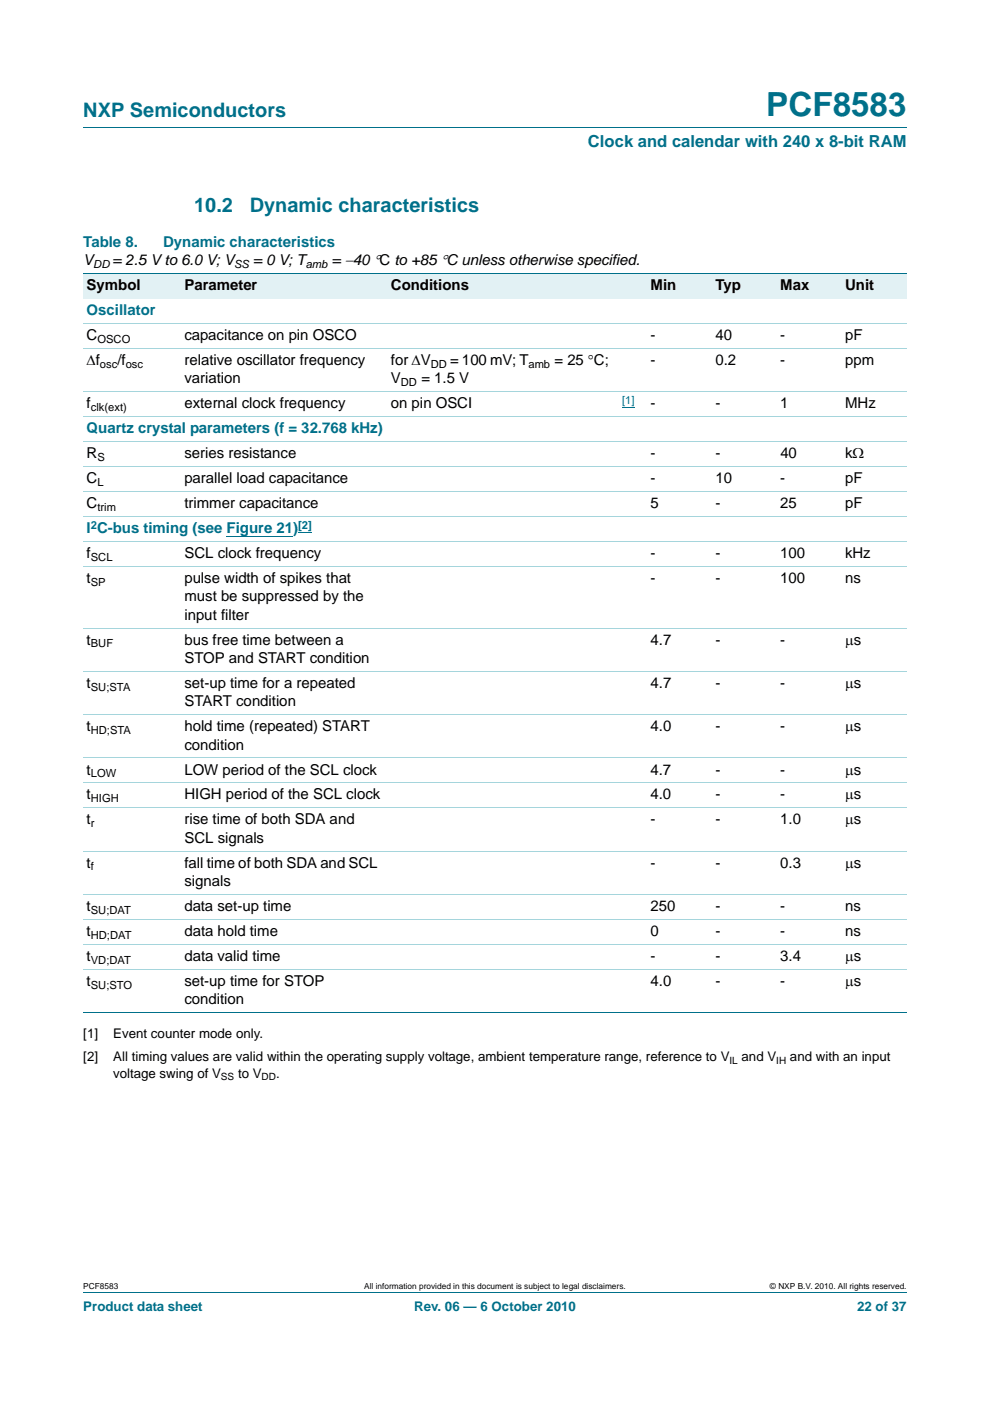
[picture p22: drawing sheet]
<svg xmlns="http://www.w3.org/2000/svg" width="210mm" height="297mm" viewBox="0 0 210 297" stroke-linecap="round" stroke-linejoin="round" font-family="sans-serif">
<defs><g id="words">
<text font-size="7" fill="#00708a" x="162.5" y="24.6">PCF8583</text>
<g font-size="4.2" fill="#00708a">
<text x="17.7" y="24.9">NXP Semiconductors</text>
<text x="41.2" y="45">10.2</text>
<text x="53" y="45">Dynamic characteristics</text>
</g>
<text font-size="3.5" fill="#00708a" x="124.7" y="31.1">Clock and calendar with 240 x 8-bit RAM</text>
<g font-size="3.2" fill="#00708a">
<text x="17.7" y="52.4">Table 8.</text>
<text x="34.6" y="52.4">Dynamic characteristics</text>
<text x="18.4" y="66.8">Oscillator</text>
<text x="18.4" y="91.9">Quartz crystal parameters (f = 32.768 kHz)</text>
<text x="18.4" y="113.1">I C-bus timing (see Figure 21)</text>
</g>
<g font-size="3.2">
<text x="17.7" y="56.3">V</text>
<text x="23.9" y="56.3">= 2.5 V to 6.0 V; V</text>
<text x="53.7" y="56.3">= 0 V; T</text>
<text x="70.4" y="56.3">= −40 °C to +85 °C unless otherwise specified.</text>
<text x="18.4" y="61.6">Symbol</text>
<text x="39.1" y="61.6">Parameter</text>
<text x="82.9" y="61.6">Conditions</text>
<text x="138" y="61.6">Min</text>
<text x="151.7" y="61.6">Typ</text>
<text x="165.5" y="61.6">Max</text>
<text x="179.3" y="61.6">Unit</text>
<text x="18.4" y="72.1">C</text>
<text x="18.4" y="77.4">Δf</text>
<text x="24.9" y="77.4">/f</text>
<text x="39.1" y="72.1">capacitance on pin OSCO</text>
<text x="39.1" y="77.4">relative oscillator frequency</text>
<text x="82.9" y="77.4">for ΔV</text>
<text x="95.5" y="77.4">= 100 mV; T</text>
<text x="117.6" y="77.4">= 25 °C;</text>
<text x="138" y="72.1">-</text>
<text x="138" y="77.4">-</text>
<text x="151.7" y="72.1">40</text>
<text x="151.7" y="77.4">0.2</text>
<text x="165.5" y="72.1">-</text>
<text x="165.5" y="77.4">-</text>
<text x="179.3" y="72.1">pF</text>
<text x="179.3" y="77.4">ppm</text>
<text x="39.1" y="81.3">variation</text>
<text x="82.9" y="81.3">V</text>
<text x="89.4" y="81.3">= 1.5 V</text>
<text x="18.4" y="86.6">f</text>
<text x="39.1" y="86.6">external clock frequency</text>
<text x="82.9" y="86.6">on pin OSCI</text>
<text x="138" y="86.6">-</text>
<text x="151.7" y="86.6">-</text>
<text x="165.5" y="86.6">1</text>
<text x="179.3" y="86.6">MHz</text>
<text x="18.4" y="97.2">R</text>
<text x="39.1" y="97.2">series resistance</text>
<text x="138" y="97.2">-</text>
<text x="151.8" y="97.2">-</text>
<text x="165.5" y="97.2">40</text>
<text x="179.3" y="97.2">kΩ</text>
<text x="18.4" y="102.5">C</text>
<text x="18.4" y="107.8">C</text>
<text x="39.1" y="102.5">parallel load capacitance</text>
<text x="39.1" y="107.8">trimmer capacitance</text>
<text x="138" y="107.8">5</text>
<text x="138" y="102.5">-</text>
<text x="151.7" y="107.8">-</text>
<text x="151.7" y="102.5">10</text>
<text x="165.5" y="102.5">-</text>
<text x="165.5" y="107.8">25</text>
<text x="179.3" y="102.5">pF</text>
<text x="179.3" y="107.8">pF</text>
<text x="18.4" y="118.3">f</text>
<text x="39.1" y="118.3">SCL clock frequency</text>
<text x="138" y="118.3">-</text>
<text x="151.7" y="118.3">-</text>
<text x="165.5" y="118.3">100</text>
<text x="179.2" y="118.3">kHz</text>
<text x="18.4" y="123.6">t</text>
<text x="39.1" y="123.6">pulse width of spikes that</text>
<text x="138" y="123.6">-</text>
<text x="151.7" y="123.6">-</text>
<text x="165.5" y="123.6">100</text>
<text x="179.3" y="123.6">ns</text>
<text x="39.1" y="127.5">must be suppressed by the</text>
<text x="39.1" y="131.4">input filter</text>
<text x="18.4" y="136.7">t</text>
<text x="39.1" y="136.7">bus free time between a</text>
<text x="138" y="136.7">4.7</text>
<text x="151.7" y="136.7">-</text>
<text x="165.5" y="136.7">-</text>
<text x="179.3" y="136.7">μs</text>
<text x="39.1" y="140.6">STOP and START condition</text>
<text x="18.4" y="145.9">t</text>
<text x="39.1" y="145.9">set-up time for a repeated</text>
<text x="39.1" y="149.8">START condition</text>
<text x="138" y="145.9">4.7</text>
<text x="151.7" y="145.9">-</text>
<text x="165.5" y="145.9">-</text>
<text x="179.3" y="145.9">μs</text>
<text x="18.4" y="155">t</text>
<text x="39.1" y="155">hold time (repeated) START</text>
<text x="138" y="155">4.0</text>
<text x="151.7" y="155">-</text>
<text x="165.5" y="155">-</text>
<text x="179.3" y="155">μs</text>
<text x="39.1" y="158.9">condition</text>
<text x="18.4" y="164.2">t</text>
<text x="39.1" y="164.2">LOW period of the SCL clock</text>
<text x="138" y="164.2">4.7</text>
<text x="151.7" y="164.2">-</text>
<text x="165.5" y="164.2">-</text>
<text x="179.3" y="164.2">μs</text>
<text x="18.4" y="169.5">t</text>
<text x="39.1" y="169.5">HIGH period of the SCL clock</text>
<text x="138" y="169.5">4.0</text>
<text x="151.7" y="169.5">-</text>
<text x="165.5" y="169.5">-</text>
<text x="179.3" y="169.5">μs</text>
<text x="18.4" y="174.8">t</text>
<text x="39.1" y="174.8">rise time of both SDA and</text>
<text x="39.1" y="178.7">SCL signals</text>
<text x="138" y="174.8">-</text>
<text x="151.7" y="174.8">-</text>
<text x="165.5" y="174.8">1.0</text>
<text x="179.3" y="174.8">μs</text>
<text x="18.4" y="184">t</text>
<text x="39.1" y="184">fall time of both SDA and SCL</text>
<text x="138" y="184">-</text>
<text x="151.7" y="184">-</text>
<text x="165.5" y="184">0.3</text>
<text x="179.3" y="184">μs</text>
<text x="39.1" y="187.9">signals</text>
<text x="18.4" y="193.1">t</text>
<text x="39.1" y="193.1">data set-up time</text>
<text x="138" y="193.1">250</text>
<text x="151.8" y="193.1">-</text>
<text x="165.5" y="193.1">-</text>
<text x="179.3" y="193.1">ns</text>
<text x="18.4" y="198.4">t</text>
<text x="18.4" y="203.7">t</text>
<text x="39.1" y="198.4">data hold time</text>
<text x="39.1" y="203.7">data valid time</text>
<text x="138" y="198.4">0</text>
<text x="138" y="203.7">-</text>
<text x="151.7" y="198.4">-</text>
<text x="151.7" y="203.7">-</text>
<text x="165.5" y="198.4">-</text>
<text x="165.5" y="203.7">3.4</text>
<text x="179.3" y="198.4">ns</text>
<text x="179.3" y="203.7">μs</text>
<text x="18.4" y="209">t</text>
<text x="39.1" y="209">set-up time for STOP</text>
<text x="138" y="209">4.0</text>
<text x="151.7" y="209">-</text>
<text x="165.5" y="209">-</text>
<text x="179.3" y="209">μs</text>
<text x="39.1" y="212.9">condition</text>
</g>
<g font-size="2.8">
<text x="17.7" y="220.1">[1]</text>
<text x="24" y="220.1">Event counter mode only.</text>
<text x="17.7" y="225">[2]</text>
<text x="24" y="225">All timing values are valid within the operating supply voltage, ambient temperature range, reference to V</text>
<text x="157.3" y="225">and V</text>
<text x="167.6" y="225">and with an input</text>
<text x="24" y="228.5">voltage swing of V</text>
<text x="50.5" y="228.5">to V</text>
<text x="58.5" y="228.5">.</text>
</g>
<g font-size="2.8" fill="#00708a">
<text x="17.7" y="277.9">Product data sheet</text>
<text x="87.8" y="277.9">Rev. 06 — 6 October 2010</text>
<text x="181.8" y="277.9">22 of 37</text>
</g>
<g font-size="2.4">
<text x="19.8" y="56.8">DD</text>
<text x="49.7" y="56.8">SS</text>
<text x="64.8" y="56.8">amb</text>
<text x="20.7" y="72.7">OSCO</text>
<text x="21.2" y="78">osc</text>
<text x="26.7" y="78">osc</text>
<text x="91.4" y="78">DD</text>
<text x="112.1" y="78">amb</text>
<text x="85" y="81.9">DD</text>
<text x="19.3" y="87.2">clk(ext)</text>
<text x="20.7" y="97.7">S</text>
<text x="20.7" y="103">L</text>
<text x="20.7" y="108.3">trim</text>
<text x="19.3" y="118.9">SCL</text>
<text x="19.3" y="124.2">SP</text>
<text x="19.3" y="137.3">BUF</text>
<text x="19.3" y="146.4">SU;STA</text>
<text x="19.3" y="155.6">HD;STA</text>
<text x="19.3" y="164.8">LOW</text>
<text x="19.3" y="170.1">HIGH</text>
<text x="19.3" y="175.4">r</text>
<text x="19.3" y="184.6">f</text>
<text x="19.3" y="193.7">SU;DAT</text>
<text x="19.3" y="199">HD;DAT</text>
<text x="19.3" y="204.3">VD;DAT</text>
<text x="19.3" y="209.6">SU;STO</text>
</g>
<g font-size="2.4" fill="#00f">
<text x="132" y="85.6">[1]</text>
<text x="63.2" y="112.1">[2]</text>
</g>
<text font-size="2.4" fill="#00708a" x="19.3" y="112.1">2</text>
<g font-size="2.1">
<text x="154.7" y="225.5">IL</text>
<text x="164.7" y="225.5">IH</text>
<text x="46.9" y="229">SS</text>
<text x="55.5" y="229">DD</text>
</g>
<g font-size="1.8">
<text x="17.7" y="273.3">PCF8583</text>
<text x="77.3" y="273.3">All information provided in this document is subject to legal disclaimers.</text>
<text x="163.3" y="273.3">© NXP B.V. 2010. All rights reserved.</text>
</g>
</g></defs>
<path d="M17.7 27h174.6M17.7 273.9h174.6" fill="none" stroke="#00708a" stroke-width=".21"/>
<g fill="#e2f1f4">
<path d="M17.7 58h20.7v5.3h-20.7z"/>
<path d="M38.4 58h43.8v5.3h-43.8z"/>
<path d="M82.2 58h49.1v5.3h-49.1z"/>
<path d="M131.3 58h19.7v5.3h-19.7z"/>
<path d="M151 58h13.8v5.3h-13.8z"/>
<path d="M164.8 58h13.7v5.3h-13.7z"/>
<path d="M178.5 58h13.8v5.3h-13.8z"/>
</g>
<path d="M132 86.4h2.6M48.1 113.8h14.1M63.2 112.8h2.9" fill="none" stroke="#00f" stroke-width=".21"/>
<path d="M17.7 58h174.6M17.7 214.7h174.6" fill="none" stroke="#00708a" stroke-width=".21"/>
<g fill="none" stroke="#a5d5dc" stroke-width=".21">
<path d="M17.7 68.6h174.6M17.7 73.9h174.6M17.7 83.1h174.6M17.7 88.4h174.6M17.7 93.7h174.6M17.7 99h174.6M17.7 104.2h174.6M17.7 109.5h174.6M17.7 114.8h174.6M17.7 120.1h174.6M17.7 133.2h174.6M17.7 142.3h174.6"/>
<path d="M17.7 151.5h174.6M17.7 160.7h174.6M17.7 166h174.6M17.7 171.3h174.6M17.7 180.4h174.6M17.7 189.6h174.6M17.7 194.9h174.6M17.7 200.2h174.6M17.7 205.5h174.6"/>
</g>
<use href="#words"/>
</svg>
